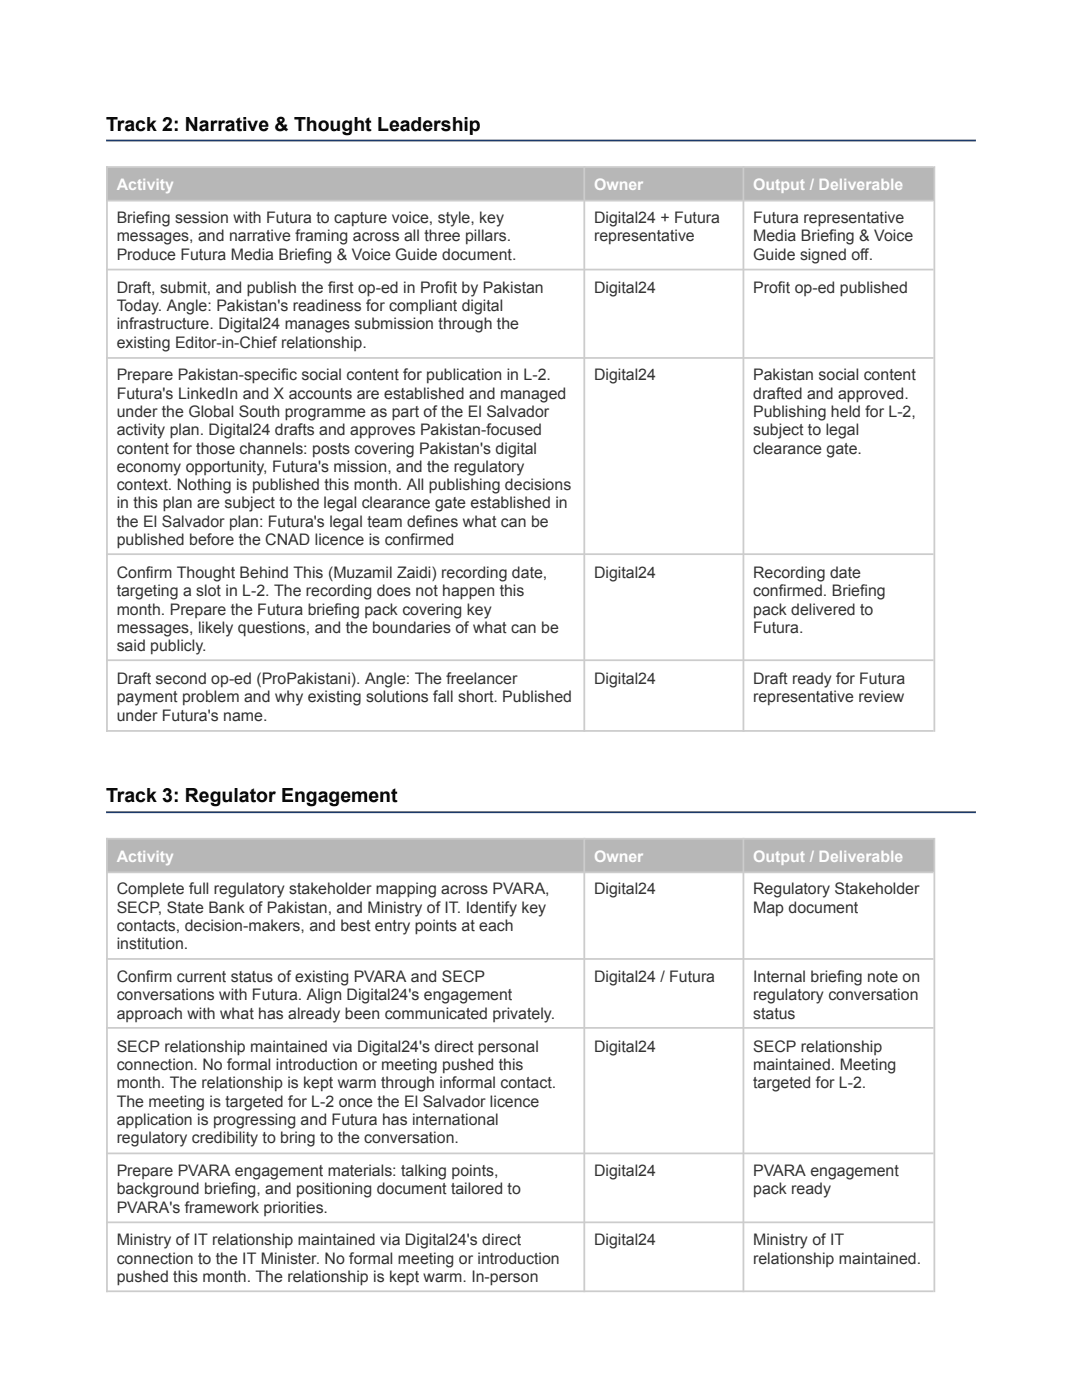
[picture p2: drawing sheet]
<svg xmlns="http://www.w3.org/2000/svg" width="216mm" height="279mm" viewBox="0 0 216 279" stroke-linecap="round" stroke-linejoin="round" font-family="sans-serif">
<defs><g id="words">
<g font-size="3.9">
<text x="21.2" y="26.2">Track 2: Narrative &amp; Thought Leadership</text>
<text x="21.2" y="160.1">Track 3: Regulator Engagement</text>
</g>
<g font-size="3.2" fill="#fff">
<text x="23.3" y="38">Activity</text>
<text x="118.5" y="38">Owner</text>
<text x="150.3" y="38">Output / Deliverable</text>
<text x="23.3" y="171.9">Activity</text>
<text x="118.5" y="171.9">Owner</text>
<text x="150.3" y="171.9">Output / Deliverable</text>
</g>
<g font-size="3.2" fill="#333">
<text x="23.3" y="44.5">Briefing session with Futura to capture voice, style, key</text>
<text x="118.5" y="44.5">Digital24 + Futura</text>
<text x="150.3" y="44.5">Futura representative</text>
<text x="23.3" y="48.2">messages, and narrative framing across all three pillars.</text>
<text x="23.3" y="51.8">Produce Futura Media Briefing &amp; Voice Guide document.</text>
<text x="118.5" y="48.2">representative</text>
<text x="150.3" y="48.2">Media Briefing &amp; Voice</text>
<text x="150.3" y="51.8">Guide signed off.</text>
<text x="23.3" y="58.4">Draft, submit, and publish the first op-ed in Profit by Pakistan</text>
<text x="118.5" y="58.4">Digital24</text>
<text x="150.3" y="58.4">Profit op-ed published</text>
<text x="23.3" y="62.1">Today. Angle: Pakistan's readiness for compliant digital</text>
<text x="23.3" y="65.7">infrastructure. Digital24 manages submission through the</text>
<text x="23.3" y="69.4">existing Editor-in-Chief relationship.</text>
<text x="23.3" y="75.9">Prepare Pakistan-specific social content for publication in L-2.</text>
<text x="118.5" y="75.9">Digital24</text>
<text x="150.3" y="75.9">Pakistan social content</text>
<text x="23.3" y="79.6">Futura's LinkedIn and X accounts are established and managed</text>
<text x="23.3" y="83.2">under the Global South programme as part of the El Salvador</text>
<text x="150.3" y="79.6">drafted and approved.</text>
<text x="150.3" y="83.2">Publishing held for L-2,</text>
<text x="23.3" y="86.9">activity plan. Digital24 drafts and approves Pakistan-focused</text>
<text x="150.3" y="86.9">subject to legal</text>
<text x="23.3" y="90.5">content for those channels: posts covering Pakistan's digital</text>
<text x="23.3" y="94.2">economy opportunity, Futura's mission, and the regulatory</text>
<text x="150.3" y="90.5">clearance gate.</text>
<text x="23.3" y="97.8">context. Nothing is published this month. All publishing decisions</text>
<text x="23.3" y="101.5">in this plan are subject to the legal clearance gate established in</text>
<text x="23.3" y="105.1">the El Salvador plan: Futura's legal team defines what can be</text>
<text x="23.3" y="108.8">published before the CNAD licence is confirmed</text>
<text x="23.3" y="115.3">Confirm Thought Behind This (Muzamil Zaidi) recording date,</text>
<text x="23.3" y="119">targeting a slot in L-2. The recording does not happen this</text>
<text x="118.5" y="115.3">Digital24</text>
<text x="150.3" y="115.3">Recording date</text>
<text x="150.3" y="119">confirmed. Briefing</text>
<text x="23.3" y="122.6">month. Prepare the Futura briefing pack covering key</text>
<text x="150.3" y="122.6">pack delivered to</text>
<text x="23.3" y="126.3">messages, likely questions, and the boundaries of what can be</text>
<text x="23.3" y="129.9">said publicly.</text>
<text x="150.3" y="126.3">Futura.</text>
<text x="23.3" y="136.5">Draft second op-ed (ProPakistani). Angle: The freelancer</text>
<text x="118.5" y="136.5">Digital24</text>
<text x="150.3" y="136.5">Draft ready for Futura</text>
<text x="23.3" y="140.2">payment problem and why existing solutions fall short. Published</text>
<text x="23.3" y="143.8">under Futura's name.</text>
<text x="150.3" y="140.2">representative review</text>
<text x="23.3" y="178.5">Complete full regulatory stakeholder mapping across PVARA,</text>
<text x="118.5" y="178.5">Digital24</text>
<text x="150.3" y="178.5">Regulatory Stakeholder</text>
<text x="23.3" y="182.1">SECP, State Bank of Pakistan, and Ministry of IT. Identify key</text>
<text x="23.3" y="185.8">contacts, decision-makers, and best entry points at each</text>
<text x="150.3" y="182.1">Map document</text>
<text x="23.3" y="189.4">institution.</text>
<text x="23.3" y="196">Confirm current status of existing PVARA and SECP</text>
<text x="118.5" y="196">Digital24 / Futura</text>
<text x="150.3" y="196">Internal briefing note on</text>
<text x="23.3" y="199.7">conversations with Futura. Align Digital24's engagement</text>
<text x="23.3" y="203.3">approach with what has already been communicated privately.</text>
<text x="150.3" y="199.7">regulatory conversation</text>
<text x="150.3" y="203.3">status</text>
<text x="23.3" y="209.9">SECP relationship maintained via Digital24's direct personal</text>
<text x="118.5" y="209.9">Digital24</text>
<text x="150.3" y="209.9">SECP relationship</text>
<text x="23.3" y="213.5">connection. No formal introduction or meeting pushed this</text>
<text x="150.3" y="213.5">maintained. Meeting</text>
<text x="23.3" y="217.2">month. The relationship is kept warm through informal contact.</text>
<text x="23.3" y="220.8">The meeting is targeted for L-2 once the El Salvador licence</text>
<text x="150.3" y="217.2">targeted for L-2.</text>
<text x="23.3" y="224.5">application is progressing and Futura has international</text>
<text x="23.3" y="228.1">regulatory credibility to bring to the conversation.</text>
<text x="23.3" y="234.7">Prepare PVARA engagement materials: talking points,</text>
<text x="23.3" y="238.3">background briefing, and positioning document tailored to</text>
<text x="118.5" y="234.7">Digital24</text>
<text x="150.3" y="234.7">PVARA engagement</text>
<text x="150.3" y="238.3">pack ready</text>
<text x="23.3" y="242">PVARA's framework priorities.</text>
<text x="23.3" y="248.6">Ministry of IT relationship maintained via Digital24's direct</text>
<text x="118.5" y="248.6">Digital24</text>
<text x="150.3" y="248.6">Ministry of IT</text>
<text x="23.3" y="252.2">connection to the IT Minister. No formal meeting or introduction</text>
<text x="23.3" y="255.9">pushed this month. The relationship is kept warm. In-person</text>
<text x="150.3" y="252.2">relationship maintained.</text>
</g>
</g></defs>
<g fill="#b7b7b7">
<path d="M21.2 33.4h95.2v6.6h-95.2z"/>
<path d="M116.4 33.4h31.8v6.6h-31.8z"/>
<path d="M148.2 33.4h38.1v6.6h-38.1z"/>
<path d="M21.2 167.4h95.2v6.6h-95.2z"/>
<path d="M116.4 167.4h31.8v6.6h-31.8z"/>
<path d="M148.2 167.4h38.1v6.6h-38.1z"/>
</g>
<path d="M21.2 28h173.5M21.2 162.1h173.5" fill="none" stroke="#1b3a6b" stroke-width=".35"/>
<g fill="none" stroke="#ccc" stroke-width=".35">
<path d="M21.2 33.3h165.1M21.3 33.2v112.9M116.6 33.2v112.9M148.3 33.2v112.9M186.4 33.2v112.9M21.2 40h165.1M21.2 53.8h165.1M21.2 71.4h165.1M21.2 110.6h165.1M21.2 131.8h165.1M21.2 145.9h165.1M21.2 167.4h165.1"/>
<path d="M21.2 174.1h165.1M21.3 167.2v90.7M116.6 167.2v90.7M148.3 167.2v90.7M186.4 167.2v90.7M21.2 191.4h165.1M21.2 205.1h165.1M21.2 230.2h165.1M21.2 243.9h165.1M21.2 257.7h165.1"/>
</g>
<use href="#words"/>
</svg>
